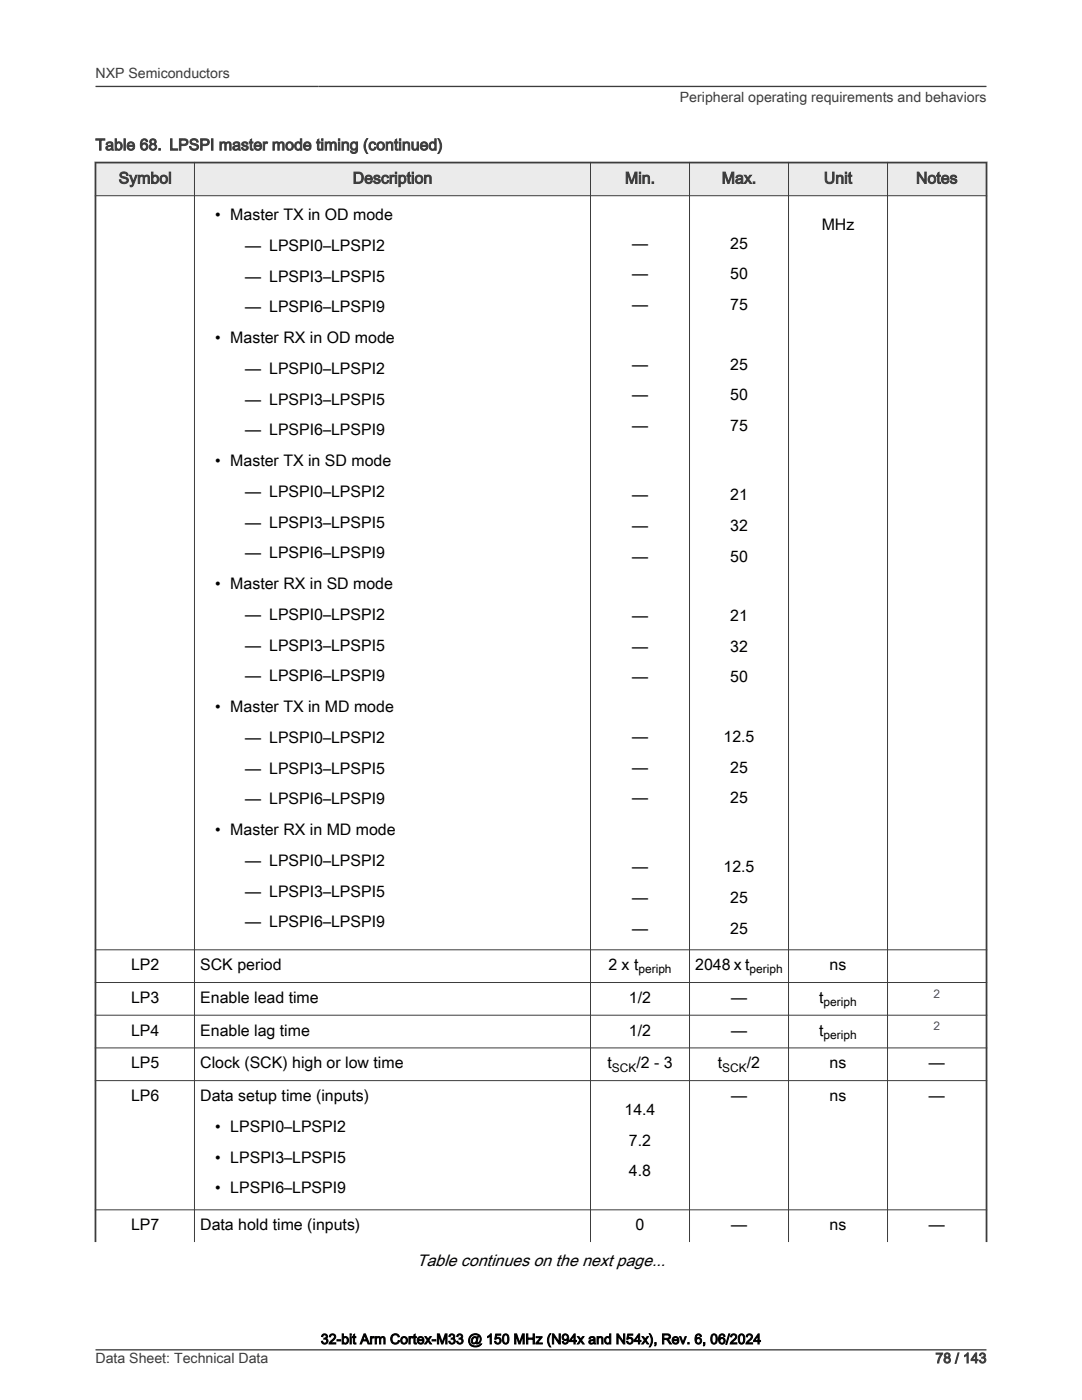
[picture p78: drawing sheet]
<svg xmlns="http://www.w3.org/2000/svg" width="216mm" height="279mm" viewBox="0 0 216 279" stroke-linecap="round" stroke-linejoin="round" font-family="sans-serif">
<defs><g id="words">
<text font-size="3.3" x="83.2" y="252.6">Table continues on the next page...</text>
<g font-size="3.2" fill="#3c3c3c">
<text x="19" y="30">Table 68. LPSPI master mode timing (continued)</text>
<text x="23.7" y="36.6">Symbol</text>
<text x="70.4" y="36.6">Description</text>
<text x="124.7" y="36.6">Min.</text>
<text x="144" y="36.6">Max.</text>
<text x="164.4" y="36.6">Unit</text>
<text x="182.8" y="36.6">Notes</text>
</g>
<g font-size="3.2">
<text x="43" y="43.9">• Master TX in OD mode</text>
<text x="164" y="45.8">MHz</text>
<text x="49" y="50">— LPSPI0–LPSPI2</text>
<text x="126.1" y="49.6">—</text>
<text x="145.7" y="49.6">25</text>
<text x="49" y="56.2">— LPSPI3–LPSPI5</text>
<text x="126.1" y="55.8">—</text>
<text x="145.7" y="55.8">50</text>
<text x="49" y="62.3">— LPSPI6–LPSPI9</text>
<text x="126.1" y="61.9">—</text>
<text x="145.7" y="61.9">75</text>
<text x="43" y="68.5">• Master RX in OD mode</text>
<text x="49" y="74.6">— LPSPI0–LPSPI2</text>
<text x="126.1" y="73.7">—</text>
<text x="145.7" y="73.7">25</text>
<text x="49" y="80.7">— LPSPI3–LPSPI5</text>
<text x="126.1" y="79.9">—</text>
<text x="145.7" y="79.9">50</text>
<text x="49" y="86.9">— LPSPI6–LPSPI9</text>
<text x="126.1" y="86">—</text>
<text x="145.7" y="86">75</text>
<text x="43" y="93">• Master TX in SD mode</text>
<text x="49" y="99.1">— LPSPI0–LPSPI2</text>
<text x="126.1" y="99.8">—</text>
<text x="145.7" y="99.8">21</text>
<text x="49" y="105.3">— LPSPI3–LPSPI5</text>
<text x="126.1" y="105.9">—</text>
<text x="145.7" y="105.9">32</text>
<text x="49" y="111.4">— LPSPI6–LPSPI9</text>
<text x="126.1" y="112.1">—</text>
<text x="145.7" y="112.1">50</text>
<text x="43" y="117.6">• Master RX in SD mode</text>
<text x="49" y="123.7">— LPSPI0–LPSPI2</text>
<text x="126.1" y="123.9">—</text>
<text x="145.7" y="123.9">21</text>
<text x="49" y="129.8">— LPSPI3–LPSPI5</text>
<text x="126.1" y="130.1">—</text>
<text x="145.7" y="130.1">32</text>
<text x="49" y="136">— LPSPI6–LPSPI9</text>
<text x="126.1" y="136.2">—</text>
<text x="145.7" y="136.2">50</text>
<text x="43" y="142.1">• Master TX in MD mode</text>
<text x="49" y="148.3">— LPSPI0–LPSPI2</text>
<text x="126.1" y="148">—</text>
<text x="144.4" y="148">12.5</text>
<text x="49" y="154.4">— LPSPI3–LPSPI5</text>
<text x="126.1" y="154.2">—</text>
<text x="145.7" y="154.2">25</text>
<text x="49" y="160.5">— LPSPI6–LPSPI9</text>
<text x="126.1" y="160.3">—</text>
<text x="145.7" y="160.3">25</text>
<text x="43" y="166.7">• Master RX in MD mode</text>
<text x="49" y="172.8">— LPSPI0–LPSPI2</text>
<text x="49" y="178.9">— LPSPI3–LPSPI5</text>
<text x="126.1" y="174.1">—</text>
<text x="144.4" y="174.1">12.5</text>
<text x="49" y="185.1">— LPSPI6–LPSPI9</text>
<text x="126.1" y="180.2">—</text>
<text x="145.7" y="180.2">25</text>
<text x="126.1" y="186.4">—</text>
<text x="145.7" y="186.4">25</text>
<text x="26.1" y="193.6">LP2</text>
<text x="40" y="193.6">SCK period</text>
<text x="121.4" y="193.6">2 x t</text>
<text x="138.7" y="193.6">2048 x t</text>
<text x="165.5" y="193.6">ns</text>
<text x="26.1" y="200.2">LP3</text>
<text x="40" y="200.2">Enable lead time</text>
<text x="125.5" y="200.2">1/2</text>
<text x="145.9" y="200.2">—</text>
<text x="163.5" y="200.2">t</text>
<text x="26.1" y="206.7">LP4</text>
<text x="40" y="206.7">Enable lag time</text>
<text x="125.5" y="206.7">1/2</text>
<text x="145.9" y="206.7">—</text>
<text x="163.5" y="206.7">t</text>
<text x="26.1" y="213.2">LP5</text>
<text x="40" y="213.2">Clock (SCK) high or low time</text>
<text x="121.2" y="213.2">t</text>
<text x="127" y="213.2">/2 - 3</text>
<text x="143.2" y="213.2">t</text>
<text x="149" y="213.2">/2</text>
<text x="165.5" y="213.2">ns</text>
<text x="185.3" y="213.2">—</text>
<text x="26.1" y="219.7">LP6</text>
<text x="40" y="219.7">Data setup time (inputs)</text>
<text x="145.9" y="219.7">—</text>
<text x="165.5" y="219.7">ns</text>
<text x="185.3" y="219.7">—</text>
<text x="43" y="225.9">• LPSPI0–LPSPI2</text>
<text x="124.6" y="222.5">14.4</text>
<text x="43" y="232">• LPSPI3–LPSPI5</text>
<text x="125.5" y="228.6">7.2</text>
<text x="43" y="238.2">• LPSPI6–LPSPI9</text>
<text x="125.5" y="234.8">4.8</text>
<text x="26.1" y="245.5">LP7</text>
<text x="40" y="245.5">Data hold time (inputs)</text>
<text x="126.8" y="245.5">0</text>
<text x="145.9" y="245.5">—</text>
<text x="165.5" y="245.5">ns</text>
<text x="185.3" y="245.5">—</text>
</g>
<g font-size="2.8" fill="#3c3c3c">
<text x="19" y="15.6">NXP Semiconductors</text>
<text x="135.7" y="20.4">Peripheral operating requirements and behaviors</text>
<text x="19" y="272">Data Sheet: Technical Data</text>
<text x="186.7" y="272">78 / 143</text>
</g>
<text font-size="2.8" x="64" y="268.2">32-bit Arm Cortex-M33 @ 150 MHz (N94x and N54x), Rev. 6, 06/2024</text>
<g font-size="2.4">
<text x="127.4" y="194.3">periph</text>
<text x="149.6" y="194.3">periph</text>
<text x="164.3" y="200.8">periph</text>
<text x="164.3" y="207.3">periph</text>
<text x="122.1" y="213.9">SCK</text>
<text x="144.1" y="213.9">SCK</text>
</g>
<g font-size="2.4" fill="#00f">
<text x="186.3" y="199.1">2</text>
<text x="186.3" y="205.6">2</text>
</g>
</g></defs>
<path d="M19 32.4h177.8v6.7h-177.8z" fill-rule="evenodd" fill="#ebebeb"/>
<path d="M18.9 32.4h178.1M19 32.3v215.6M196.8 32.3v215.6" fill="none" stroke="#3c3c3c" stroke-width=".35"/>
<path d="M18.9 39.1h178.1M38.8 32.3v215.6M117.8 32.3v215.6M137.6 32.3v215.6M157.3 32.3v215.6M177.1 32.3v215.6M18.9 189.6h178.1M18.9 196.1h178.1M18.9 202.6h178.1M18.9 209.1h178.1M18.9 215.7h178.1M18.9 241.4h178.1" fill="none" stroke="#3c3c3c" stroke-width=".2"/>
<path d="M19 17.3h177.8M19.1 269.4h177.7" fill="none" stroke="#3c3c3c" stroke-width=".26"/>
<use href="#words"/>
</svg>
